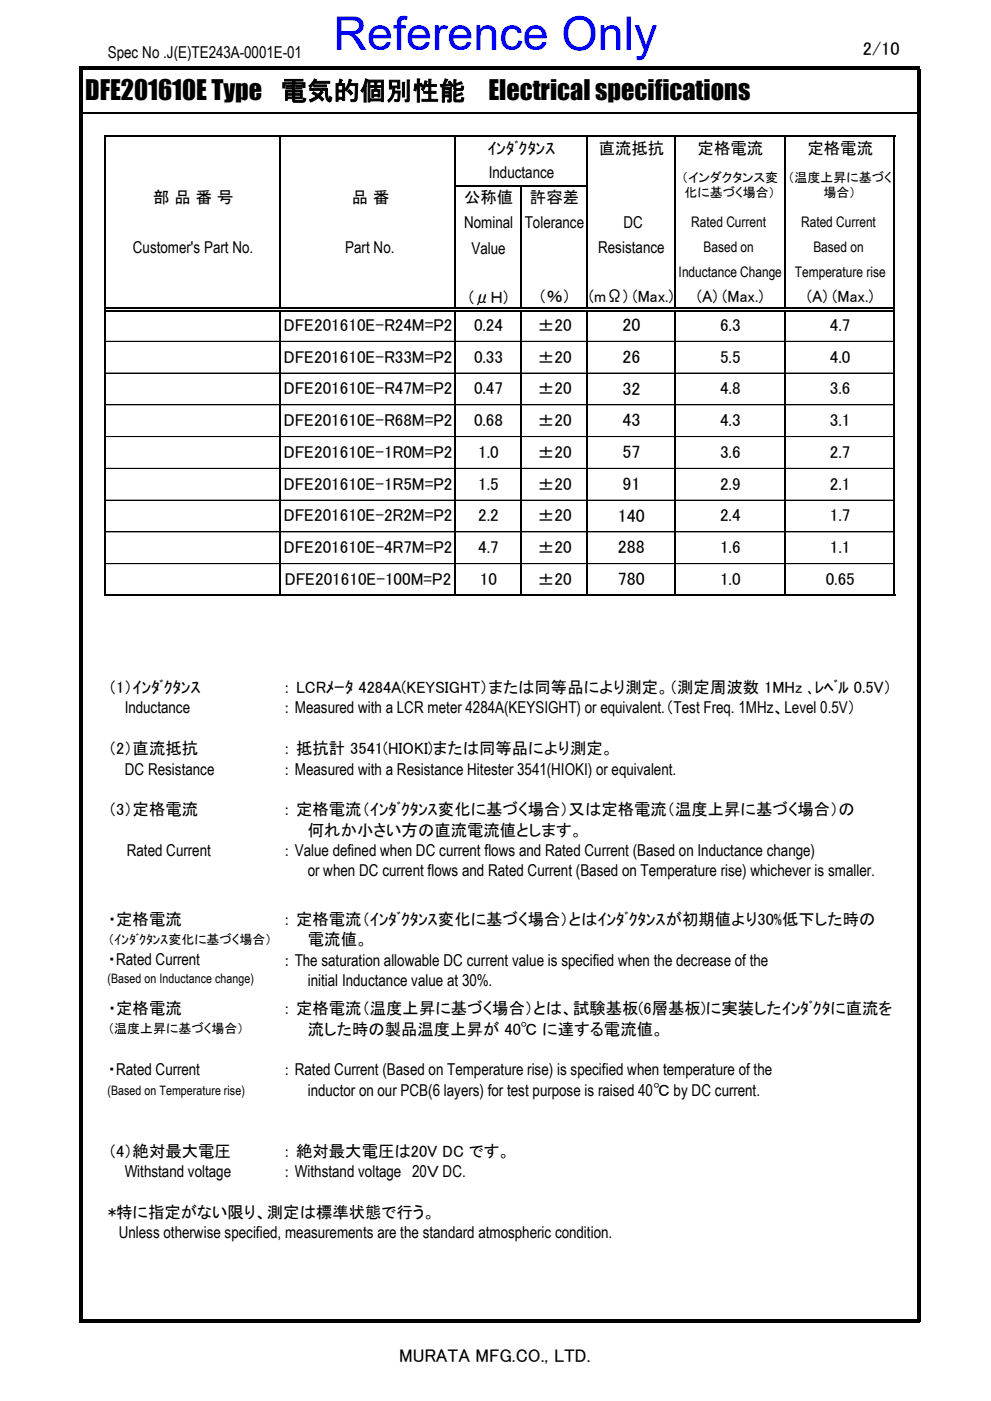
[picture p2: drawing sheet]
<svg xmlns="http://www.w3.org/2000/svg" width="210mm" height="297mm" viewBox="0 0 210 297" stroke-linecap="round" stroke-linejoin="round" font-family="sans-serif">
<defs><g id="words">
<text font-size="9.9" fill="#00f" x="70.7" y="10.6">Reference Only</text>
<g font-size="5.5">
<text x="18.1" y="21.2">DFE201610E Type</text>
<text x="59.5" y="21.2">電気的個別性能</text>
<text x="103.5" y="21.2">Electrical specifications</text>
</g>
<g font-size="3.9">
<text x="182.8" y="11.7">2/10</text>
<text x="84.6" y="288.8">MURATA MFG.CO., LTD.</text>
</g>
<g font-size="3.8">
<text x="131.9" y="70.2">20</text>
<text x="131.9" y="76.9">26</text>
<text x="131.9" y="83.6">32</text>
<text x="131.9" y="90.3">43</text>
<text x="131.9" y="97.1">57</text>
<text x="131.9" y="103.8">91</text>
<text x="130.9" y="110.5">140</text>
<text x="130.9" y="117.3">288</text>
<text x="130.9" y="124">780</text>
</g>
<g font-size="3.6">
<text x="60.1" y="70.1">DFE201610E-R24M=P2</text>
<text x="100.4" y="70.1">0.24</text>
<text x="113.9" y="70.1">±20</text>
<text x="152.6" y="70.1">6.3</text>
<text x="175.8" y="70.1">4.7</text>
<text x="60.1" y="76.8">DFE201610E-R33M=P2</text>
<text x="100.4" y="76.8">0.33</text>
<text x="113.9" y="76.8">±20</text>
<text x="152.6" y="76.8">5.5</text>
<text x="175.8" y="76.8">4.0</text>
<text x="60.1" y="83.6">DFE201610E-R47M=P2</text>
<text x="100.4" y="83.6">0.47</text>
<text x="113.9" y="83.6">±20</text>
<text x="152.6" y="83.6">4.8</text>
<text x="175.8" y="83.6">3.6</text>
<text x="60.1" y="90.3">DFE201610E-R68M=P2</text>
<text x="100.4" y="90.3">0.68</text>
<text x="113.9" y="90.3">±20</text>
<text x="152.6" y="90.3">4.3</text>
<text x="175.8" y="90.3">3.1</text>
<text x="60.1" y="97">DFE201610E-1R0M=P2</text>
<text x="101.3" y="97">1.0</text>
<text x="113.9" y="97">±20</text>
<text x="152.6" y="97">3.6</text>
<text x="175.8" y="97">2.7</text>
<text x="60.1" y="103.8">DFE201610E-1R5M=P2</text>
<text x="101.3" y="103.8">1.5</text>
<text x="113.9" y="103.8">±20</text>
<text x="152.6" y="103.8">2.9</text>
<text x="175.8" y="103.8">2.1</text>
<text x="60.1" y="110.5">DFE201610E-2R2M=P2</text>
<text x="101.3" y="110.5">2.2</text>
<text x="113.9" y="110.5">±20</text>
<text x="152.6" y="110.5">2.4</text>
<text x="175.8" y="110.5">1.7</text>
<text x="60.1" y="117.2">DFE201610E-4R7M=P2</text>
<text x="101.3" y="117.2">4.7</text>
<text x="113.9" y="117.2">±20</text>
<text x="152.6" y="117.2">1.6</text>
<text x="175.8" y="117.2">1.1</text>
<text x="60.3" y="124">DFE201610E-100M=P2</text>
<text x="101.7" y="124">10</text>
<text x="113.9" y="124">±20</text>
<text x="152.6" y="124">1.0</text>
<text x="175" y="124">0.65</text>
</g>
<g font-size="3.5">
<text x="22.9" y="12.3">Spec No .J(E)TE243A-0001E-01</text>
<text x="103.3" y="32.6">ｲﾝﾀﾞｸﾀﾝｽ</text>
<text x="126.9" y="32.6">直流抵抗</text>
<text x="147.8" y="32.6">定格電流</text>
<text x="171.1" y="32.6">定格電流</text>
<text x="103.6" y="37.8">Inductance</text>
<text x="32.4" y="43.1">部 品 番 号</text>
<text x="74.5" y="43.1">品 番</text>
<text x="98.3" y="43.1">公称値</text>
<text x="112.3" y="43.1">許容差</text>
<text x="28.2" y="53.6">Customer's Part No.</text>
<text x="73.2" y="53.6">Part No.</text>
<text x="98.3" y="48.3">Nominal</text>
<text x="99.9" y="53.7">Value</text>
<text x="111.2" y="48.3">Tolerance</text>
<text x="126.7" y="53.6">Resistance</text>
<text x="132.1" y="48.3">DC</text>
<text x="99.4" y="64.2">(μＨ)</text>
<text x="114" y="64.1">（％）</text>
<text x="124.9" y="64.1">(mΩ) (Max.)</text>
<text x="147.7" y="64.1">(A) (Max.)</text>
<text x="171" y="64.1">(A) (Max.)</text>
<text x="22.9" y="146.9">（1）ｲﾝﾀﾞｸﾀﾝｽ</text>
<text x="60" y="146.9">： LCRﾒｰﾀ 4284A(KEYSIGHT）または同等品により測定。（測定周波数 1MHz ､ﾚﾍﾞﾙ 0.5V）</text>
<text x="26.4" y="151.2">Inductance</text>
<text x="60" y="151.2">： Measured with a LCR meter 4284A(KEYSIGHT) or equivalent.（Test Freq. 1MHz、Level 0.5V）</text>
<text x="22.9" y="159.8">（2）直流抵抗</text>
<text x="60" y="159.8">： 抵抗計 3541(HIOKI)または同等品により測定。</text>
<text x="26.4" y="164.2">DC Resistance</text>
<text x="60" y="164.2">： Measured with a Resistance Hitester 3541(HIOKI) or equivalent.</text>
<text x="22.9" y="172.8">（3）定格電流</text>
<text x="60" y="172.8">： 定格電流（ｲﾝﾀﾞｸﾀﾝｽ変化に基づく場合）又は定格電流（温度上昇に基づく場合）の</text>
<text x="65.2" y="177.1">何れか小さい方の直流電流値とします。</text>
<text x="26.9" y="181.4">Rated Current</text>
<text x="59.9" y="181.4">： Value defined when DC current flows and Rated Current (Based on Inductance change)</text>
<text x="65.2" y="185.7">or when DC current flows and Rated Current (Based on Temperature rise) whichever is smaller.</text>
<text x="22.9" y="196">・定格電流</text>
<text x="60" y="196">： 定格電流（ｲﾝﾀﾞｸﾀﾝｽ変化に基づく場合）とはｲﾝﾀﾞｸﾀﾝｽが初期値より30%低下した時の</text>
<text x="65.2" y="200.3">電流値。</text>
<text x="22.9" y="204.5">・Rated Current</text>
<text x="59.9" y="204.7">： The saturation allowable DC current value is specified when the decrease of the</text>
<text x="65.2" y="209">initial Inductance value at 30%.</text>
<text x="22.9" y="215">・定格電流</text>
<text x="60" y="215">： 定格電流（温度上昇に基づく場合）とは、試験基板(6層基板)に実装したｲﾝﾀﾞｸﾀに直流を</text>
<text x="65.2" y="219.3">流した時の製品温度上昇が 40℃ に達する電流値。</text>
<text x="22.9" y="227.9">・Rated Current</text>
<text x="59.9" y="227.9">： Rated Current (Based on Temperature rise) is specified when temperature of the</text>
<text x="65.2" y="232.2">inductor on our PCB(6 layers) for test purpose is raised 40℃ by DC current.</text>
<text x="22.9" y="245.2">（4）絶対最大電圧</text>
<text x="60" y="245.2">： 絶対最大電圧は20V DC です。</text>
<text x="26.4" y="249.5">Withstand voltage</text>
<text x="60" y="249.5">： Withstand voltage 20Ｖ DC.</text>
<text x="22.9" y="258.1">*特に指定がない限り、測定は標準状態で行う。</text>
<text x="25.1" y="262.5">Unless otherwise specified, measurements are the standard atmospheric condition.</text>
</g>
<g font-size="3.1">
<text x="146.5" y="48.2">Rated Current</text>
<text x="149" y="53.4">Based on</text>
<text x="169.7" y="48.2">Rated Current</text>
<text x="172.3" y="53.4">Based on</text>
<text x="143.8" y="58.7">Inductance Change</text>
<text x="168.4" y="58.7">Temperature rise</text>
</g>
<g font-size="2.8">
<text x="144.4" y="38.6">（インダクタンス変</text>
<text x="145.1" y="41.8">化に基づく場合）</text>
<text x="167" y="38.6">（温度上昇に基づく</text>
<text x="174.5" y="41.8">場合）</text>
<text x="22.8" y="200.1">（ｲﾝﾀﾞｸﾀﾝｽ変化に基づく場合）</text>
<text x="22.8" y="208.4">(Based on Inductance change)</text>
<text x="22.8" y="219">（温度上昇に基づく場合）</text>
<text x="22.8" y="232">(Based on Temperature rise)</text>
</g>
</g></defs>
<g fill="none" stroke="#000" stroke-width=".21">
<path d="M22.4 72.3h36.7M22.4 79.1h36.7M59.5 72.3h36.7M59.5 79.1h36.7M96.5 72.3h13.7M96.5 79.1h13.7M110.5 72.3h13.6M110.5 79.1h13.6M124.5 72.3h18.3M124.5 79.1h18.3M143.1 72.3h23M143.1 79.1h23"/>
<path d="M166.4 72.3h23M166.4 79.1h23M22.4 85.8h36.7M22.4 92.5h36.7M22.4 99.3h36.7M59.5 85.8h36.7M59.5 92.5h36.7M59.5 99.3h36.7M96.5 85.8h13.7M96.5 92.5h13.7M96.5 99.3h13.7M110.5 85.8h13.6"/>
<path d="M110.5 92.5h13.6M110.5 99.3h13.6M124.5 85.8h18.3M124.5 92.5h18.3M124.5 99.3h18.3M143.1 85.8h23M143.1 92.5h23M143.1 99.3h23M166.4 85.8h23M166.4 92.5h23M166.4 99.3h23M22.4 106h36.7"/>
<path d="M22.4 112.7h36.7M22.4 119.5h36.7M59.5 106h36.7M59.5 112.7h36.7M59.5 119.5h36.7M96.5 106h13.7M96.5 112.7h13.7M96.5 119.5h13.7M110.5 106h13.6M110.5 112.7h13.6M110.5 119.5h13.6M124.5 106h18.3"/>
<path d="M124.5 112.7h18.3M124.5 119.5h18.3M143.1 106h23M143.1 112.7h23M143.1 119.5h23M166.4 106h23M166.4 112.7h23M166.4 119.5h23"/>
</g>
<g fill="none" stroke="#000" stroke-width=".34">
<path d="M17.5 24h176.8M22.3 28.7v97.6M22.4 28.8h167.3M59.3 29v36.1M96.4 29v36.1M96.5 39.3h28M110.3 39.5v25.6M124.3 29v36.1M142.9 29v36.1M166.2 29v36.1M189.5 29v97.3M22.4 65.2h167"/>
<path d="M22.4 65.9h167M59.3 66.1v60.2M96.4 66.1v60.2M110.3 66.1v60.2M124.3 66.1v60.2M142.9 66.1v60.2M166.2 66.1v60.2M22.4 126.2h167.3"/>
</g>
<g fill="#000">
<path d="M17.5 14h177.5v.7h-177.5z" fill-rule="evenodd"/>
<path d="M16.8 14h.7v266.2h-.7z" fill-rule="evenodd"/>
<path d="M17.5 279.6h177.5v.6h-177.5z" fill-rule="evenodd"/>
<path d="M194.3 14.7h.7v265.5h-.7z" fill-rule="evenodd"/>
</g>
<use href="#words"/>
</svg>
